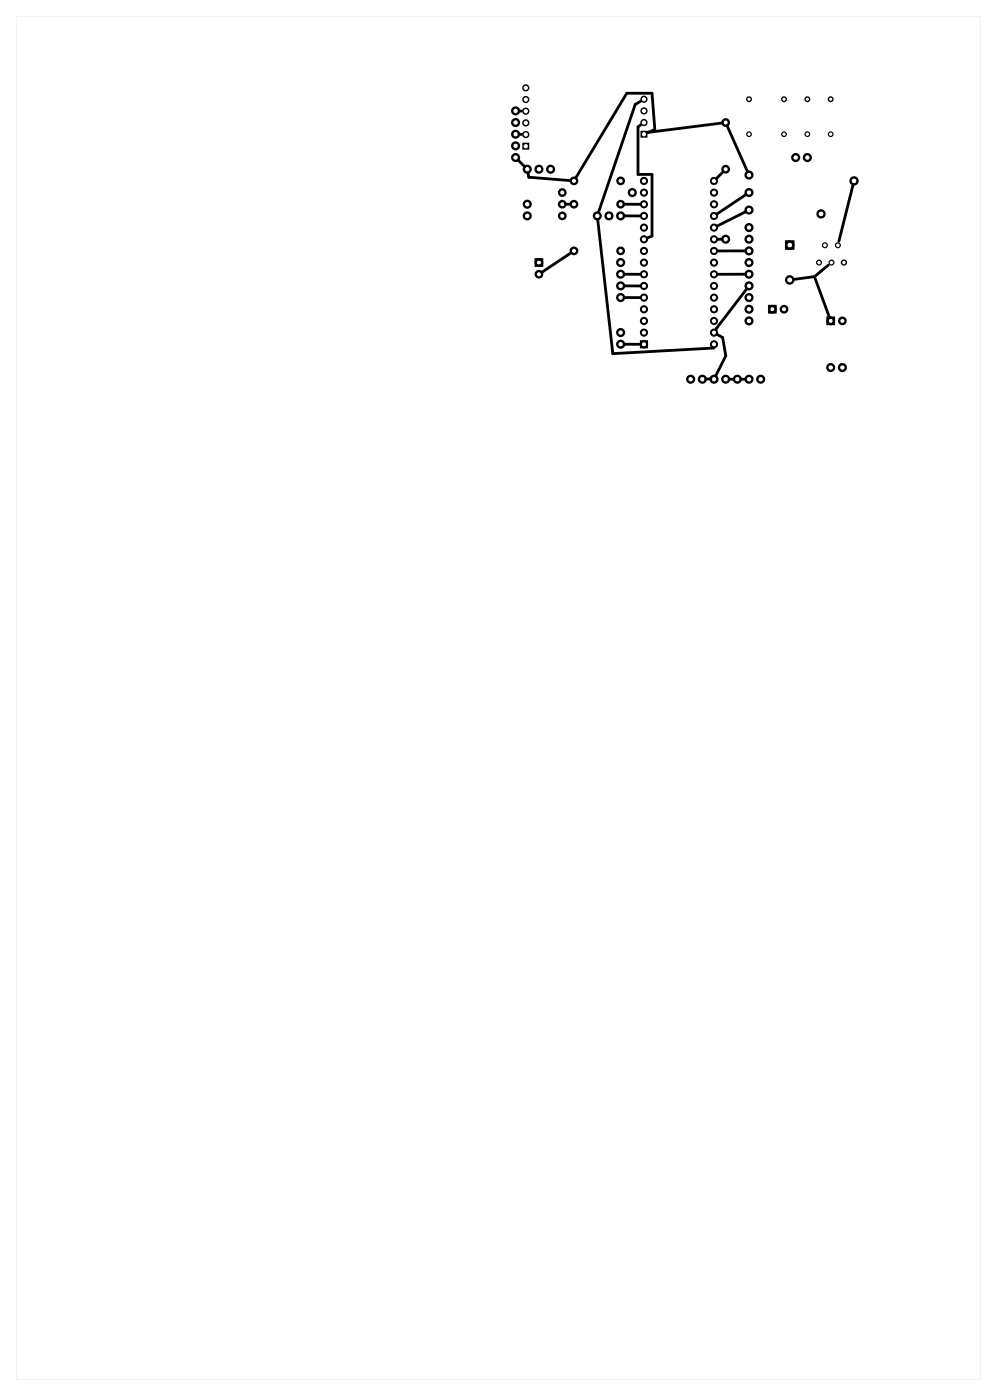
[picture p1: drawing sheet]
<svg xmlns="http://www.w3.org/2000/svg" width="216mm" height="305mm" viewBox="0 0 216 305" stroke-linecap="round" stroke-linejoin="round" font-family="sans-serif">
<g fill="#000">
<path d="M113.6 19.1a.8 .8 0 0 1 1.6 0 .8 .8 0 0 1-1.6 0zM114 19.1a.47 .47 0 0 0 .9 0 .47 .47 0 0 0-.9 0z"/>
<path d="M3.6 3.6v296.8h209.8v-296.8zM3.6 3.6h209.8v296.8h-209.8z"/>
<path d="M113.6 21.7a.8 .8 0 0 1 1.6 0 .8 .8 0 0 1-1.6 0zM114 21.7a.47 .47 0 0 0 .9 0 .47 .47 0 0 0-.9 0z"/>
<path d="M113.6 24.2a.8 .8 0 0 1 1.6 0 .8 .8 0 0 1-1.6 0zM114 24.2a.47 .47 0 0 0 .9 0 .47 .47 0 0 0-.9 0z"/>
<path d="M113.6 26.8a.8 .8 0 0 1 1.6 0 .8 .8 0 0 1-1.6 0zM114 26.8a.47 .47 0 0 0 .9 0 .47 .47 0 0 0-.9 0z"/>
<path d="M113.6 29.3a.8 .8 0 0 1 1.6 0 .8 .8 0 0 1-1.6 0zM114 29.3a.47 .47 0 0 0 .9 0 .47 .47 0 0 0-.9 0z"/>
<path d="M113.7 31.1h1.5v1.5h-1.5zM114 31.8a.47 .47 0 0 0 .9 0 .47 .47 0 0 0-.9 0z"/>
<path d="M139.4 21.6a.79 .79 0 0 1 1.5 0 .79 .79 0 0 1-1.5 0zM139.7 21.6a.47 .47 0 0 0 .9 0 .47 .47 0 0 0-.9 0z"/>
<path d="M139.4 24.1a.79 .79 0 0 1 1.5 0 .79 .79 0 0 1-1.5 0zM139.7 24.1a.47 .47 0 0 0 .9 0 .47 .47 0 0 0-.9 0z"/>
<path d="M139.4 26.7a.79 .79 0 0 1 1.5 0 .79 .79 0 0 1-1.5 0zM139.7 26.7a.47 .47 0 0 0 .9 0 .47 .47 0 0 0-.9 0z"/>
<path d="M139.4 28.5h1.5v1.5h-1.5zM139.7 29.2a.47 .47 0 0 0 .9 0 .47 .47 0 0 0-.9 0z"/>
</g>
<g fill="none" stroke="#000" stroke-width=".51">
<path d="M116.6 56.5h1.4v1.4h-1.4zM171.1 52.6h1.6v1.5h-1.6zM167.4 66.6h1.4v1.4h-1.4zM180.1 69.2h1.4v1.4h-1.4z"/>
<circle cx="112.2" cy="34.3" r=".74"/>
<circle cx="112.2" cy="29.2" r=".74"/>
<circle cx="112.2" cy="31.8" r=".74"/>
<circle cx="112.2" cy="24.1" r=".74"/>
<circle cx="112.2" cy="26.7" r=".74"/>
<circle cx="114.8" cy="36.8" r=".74"/>
<circle cx="117.3" cy="36.8" r=".74"/>
<circle cx="119.8" cy="36.8" r=".74"/>
<circle cx="124.9" cy="39.4" r=".7"/>
<circle cx="135.1" cy="39.4" r=".7"/>
<circle cx="157.9" cy="36.8" r=".7"/>
<circle cx="157.9" cy="26.7" r=".7"/>
<circle cx="163" cy="38.1" r=".74"/>
<circle cx="173.2" cy="34.3" r=".74"/>
<circle cx="175.7" cy="34.3" r=".74"/>
<circle cx="185.9" cy="39.4" r=".76"/>
<circle cx="114.8" cy="44.5" r=".74"/>
<circle cx="114.8" cy="47" r=".74"/>
<circle cx="117.3" cy="59.7" r=".7"/>
<circle cx="117.3" cy="57.2" r=".7"/>
<circle cx="122.4" cy="47" r=".7"/>
<circle cx="122.4" cy="44.5" r=".7"/>
<circle cx="122.4" cy="41.9" r=".7"/>
<circle cx="124.9" cy="44.5" r=".7"/>
<circle cx="124.9" cy="54.6" r=".7"/>
<circle cx="130" cy="47" r=".74"/>
<circle cx="132.5" cy="47" r=".74"/>
<circle cx="135.1" cy="44.5" r=".7"/>
<circle cx="135.1" cy="54.6" r=".7"/>
<circle cx="135.1" cy="57.2" r=".74"/>
<circle cx="135.1" cy="59.7" r=".74"/>
<circle cx="135.1" cy="47" r=".74"/>
<circle cx="137.6" cy="41.9" r=".74"/>
<circle cx="157.9" cy="52.1" r=".74"/>
<circle cx="163" cy="49.5" r=".74"/>
<circle cx="163" cy="45.7" r=".74"/>
<circle cx="163" cy="59.7" r=".74"/>
<circle cx="163" cy="57.2" r=".74"/>
<circle cx="163" cy="41.9" r=".74"/>
<circle cx="163" cy="52.1" r=".74"/>
<circle cx="163" cy="54.6" r=".74"/>
<circle cx="171.9" cy="53.4" r=".79"/>
<circle cx="178.7" cy="46.6" r=".76"/>
<circle cx="135.1" cy="72.4" r=".74"/>
<circle cx="135.1" cy="74.9" r=".74"/>
<circle cx="135.1" cy="62.2" r=".74"/>
<circle cx="135.1" cy="64.8" r=".74"/>
<circle cx="163" cy="69.9" r=".74"/>
<circle cx="163" cy="67.3" r=".74"/>
<circle cx="163" cy="62.2" r=".74"/>
<circle cx="163" cy="64.8" r=".74"/>
<circle cx="168.1" cy="67.3" r=".7"/>
<circle cx="170.6" cy="67.3" r=".7"/>
<circle cx="171.9" cy="60.9" r=".79"/>
<circle cx="180.8" cy="69.9" r=".7"/>
<circle cx="183.3" cy="69.9" r=".7"/>
<circle cx="150.3" cy="82.6" r=".74"/>
<circle cx="152.9" cy="82.6" r=".74"/>
<circle cx="155.4" cy="82.6" r=".74"/>
<circle cx="157.9" cy="82.6" r=".74"/>
<circle cx="160.5" cy="82.6" r=".74"/>
<circle cx="163" cy="82.6" r=".74"/>
<circle cx="165.6" cy="82.6" r=".74"/>
<circle cx="180.8" cy="80" r=".74"/>
<circle cx="183.3" cy="80" r=".74"/>
</g>
<g fill="none" stroke="#000" stroke-width=".25">
<circle cx="163" cy="29.2" r=".5"/>
<circle cx="170.6" cy="29.2" r=".5"/>
<circle cx="175.7" cy="29.2" r=".5"/>
<circle cx="180.8" cy="29.2" r=".5"/>
</g>
<g fill="none" stroke="#000" stroke-width=".29">
<circle cx="163" cy="21.6" r=".5"/>
<circle cx="170.6" cy="21.6" r=".5"/>
<circle cx="175.7" cy="21.6" r=".5"/>
<circle cx="180.8" cy="21.6" r=".5"/>
</g>
<g fill="none" stroke="#000" stroke-width=".43">
<path d="M139.5 74.3h1.3v1.3h-1.3z"/>
<circle cx="140.2" cy="39.4" r=".67"/>
<circle cx="155.4" cy="39.4" r=".67"/>
<circle cx="140.2" cy="52.1" r=".67"/>
<circle cx="140.2" cy="54.6" r=".67"/>
<circle cx="140.2" cy="44.5" r=".67"/>
<circle cx="140.2" cy="47" r=".67"/>
<circle cx="140.2" cy="49.6" r=".67"/>
<circle cx="140.2" cy="41.9" r=".67"/>
<circle cx="140.2" cy="57.2" r=".67"/>
<circle cx="140.2" cy="59.7" r=".67"/>
<circle cx="155.4" cy="52.1" r=".67"/>
<circle cx="155.4" cy="44.5" r=".67"/>
<circle cx="155.4" cy="54.6" r=".67"/>
<circle cx="155.4" cy="41.9" r=".67"/>
<circle cx="155.4" cy="49.6" r=".67"/>
<circle cx="155.4" cy="47" r=".67"/>
<circle cx="155.4" cy="57.2" r=".67"/>
<circle cx="155.4" cy="59.7" r=".67"/>
<circle cx="140.2" cy="75" r=".67"/>
<circle cx="140.2" cy="67.3" r=".67"/>
<circle cx="140.2" cy="64.8" r=".67"/>
<circle cx="140.2" cy="62.3" r=".67"/>
<circle cx="140.2" cy="72.4" r=".67"/>
<circle cx="140.2" cy="69.9" r=".67"/>
<circle cx="155.4" cy="75" r=".67"/>
<circle cx="155.4" cy="67.3" r=".67"/>
<circle cx="155.4" cy="64.8" r=".67"/>
<circle cx="155.4" cy="62.3" r=".67"/>
<circle cx="155.4" cy="72.4" r=".67"/>
<circle cx="155.4" cy="69.9" r=".67"/>
</g>
<g fill="none" stroke="#000" stroke-width=".26">
<circle cx="178.3" cy="57.2" r=".53"/>
<circle cx="179.5" cy="53.4" r=".53"/>
<circle cx="181" cy="57.2" r=".53"/>
<circle cx="182.4" cy="53.4" r=".53"/>
</g>
<circle cx="183.7" cy="57.2" r=".53" fill="none" stroke="#000" stroke-width=".3"/>
<g fill="none" stroke="#000" stroke-width=".61">
<path d="M112.8 34.8l1.4 1.5M113 24.2h.5M113 29.2l.5 .1M114.9 37.6l.2 1 9.1 .7M139.4 22.1l-1.2 .6-8 23.6M139.4 27.2l-.5 .4v10.4h3v13.4l-1.1 .4M141 28.8l-.1 .1M141 28.8l1.5-.6-.6-7.9h-5.5l-11.1 18.5M157.2 26.8l-16.2 2M157.4 37.4l-1.5 1.5M158.2 27.3l4.5 10.1M123.1 44.5h1.1"/>
<path d="M124.3 55l-6.4 4.3M130.1 47.8l3.3 29.2 21.9-1.3M135.8 44.5h3.6M135.8 59.7h3.6M135.8 47h3.6M157.2 52.1h-1.1M162.2 54.6h-6.1M162.2 59.7h-6.1M162.3 46.1l-6.2 3.1M162.4 42.3l-6.4 4.3M180.3 57.7l-3 2.5M185.7 40.1l-3.1 12.4"/>
<path d="M135.8 64.8h3.6M135.8 62.2l3.6 .1M135.8 74.9l3.6 .1M156 72.8l1.3 .7 .7 4-2.3 4.4M162.5 62.8l-6.7 9M177.3 60.2l-4.6 .6M177.3 60.2l3.2 9M154.6 82.5h-1M158.7 82.6h1M161.2 82.6h1"/>
</g>
</svg>
